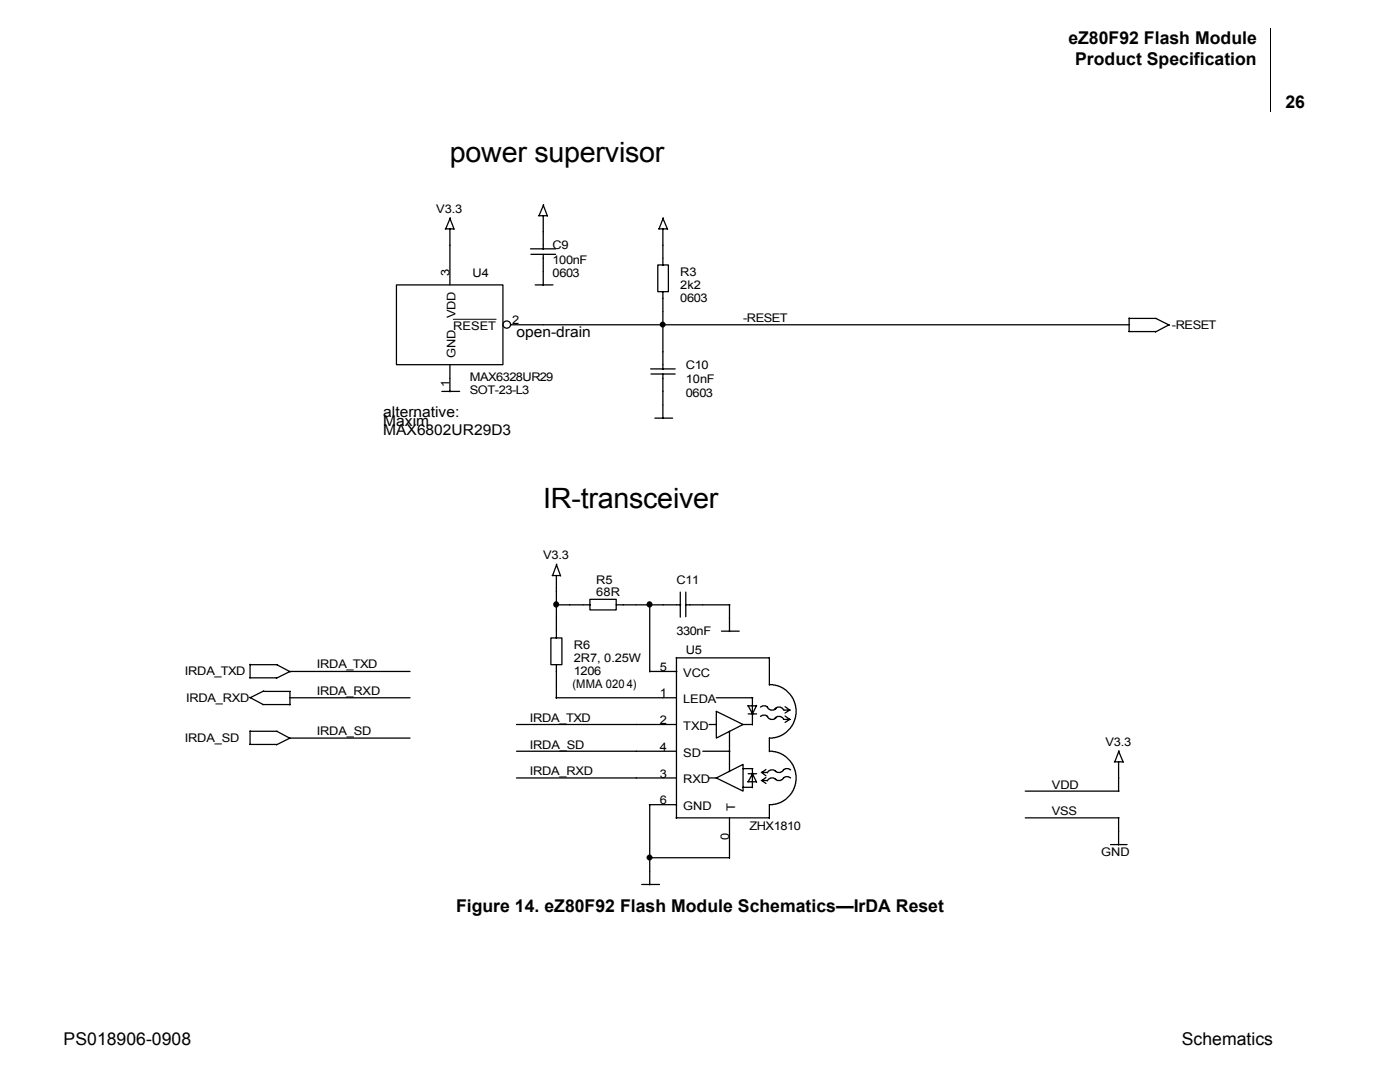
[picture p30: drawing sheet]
<svg xmlns="http://www.w3.org/2000/svg" width="279mm" height="216mm" viewBox="0 0 279 216" stroke-linecap="round" stroke-linejoin="round" font-family="sans-serif">
<defs><g id="words">
<g font-size="5.6">
<text x="89.8" y="32.3">power supervisor</text>
<text x="108.4" y="101.4">IR-transceiver</text>
</g>
<g font-size="3.5">
<text x="213.2" y="8.7">eZ80F92 Flash Module</text>
<text x="214.6" y="12.9">Product Specification</text>
<text x="256.5" y="21.5">26</text>
<text x="91" y="182.1">Figure 14. eZ80F92 Flash Module Schematics—IrDA Reset</text>
<text x="12.7" y="208.6">PS018906-0908</text>
<text x="235.8" y="208.6">Schematics</text>
</g>
<g font-size="3">
<text x="103.1" y="67.3">open-drain</text>
<text x="76.5" y="83.3">alternative:</text>
<text x="76.5" y="85">Maxim</text>
<text x="76.5" y="86.8">MAX6802UR29D3</text>
</g>
<g font-size="2.4">
<text x="87.1" y="42.5">V3.3</text>
<text x="110.3" y="49.7">C9</text>
<text x="110.3" y="52.6">100nF</text>
<text x="89.7" y="55" transform="rotate(-90 89.7 55)">3</text>
<text x="94.3" y="55.2">U4</text>
<text x="110.3" y="55.2">0603</text>
<text x="135.8" y="55">R3</text>
<text x="135.8" y="57.6">2k2</text>
<text x="90.5" y="65.9">RESET</text>
<text x="90.9" y="63.5" transform="rotate(-90 90.9 63.5)">VDD</text>
<text x="102.2" y="64.7">2</text>
<text x="135.8" y="60.3">0603</text>
<text x="148.3" y="64.3">-RESET</text>
<text x="233.9" y="65.7">-RESET</text>
<text x="90.9" y="71.4" transform="rotate(-90 90.9 71.4)">GND</text>
<text x="89.7" y="77.3" transform="rotate(-90 89.7 77.3)">1</text>
<text x="93.8" y="76">MAX6328UR29</text>
<text x="136.9" y="73.6">C10</text>
<text x="136.9" y="76.5">10nF</text>
<text x="93.8" y="78.6">SOT-23-L3</text>
<text x="136.9" y="79.2">0603</text>
<text x="108.4" y="111.6">V3.3</text>
<text x="119" y="116.6">R5</text>
<text x="119" y="118.8">68R</text>
<text x="135" y="116.6">C11</text>
<text x="114.5" y="129.4">R6</text>
<text x="135" y="126.8">330nF</text>
<text x="136.9" y="130.5">U5</text>
<text x="36.9" y="134.7">IRDA_TXD</text>
<text x="63.2" y="133.4">IRDA_TXD</text>
<text x="114.3" y="137.2">(MMA 020 4)</text>
<text x="114.5" y="132.1">2R7, 0.25W</text>
<text x="114.5" y="134.7">1206</text>
<text x="131.7" y="133.9">5</text>
<text x="136.4" y="135.1">VCC</text>
<text x="37.1" y="140.1">IRDA_RXD</text>
<text x="63.2" y="138.7">IRDA_RXD</text>
<text x="131.7" y="139.1">1</text>
<text x="136.4" y="140.3">LEDA</text>
<text x="36.9" y="148">IRDA_SD</text>
<text x="63.2" y="146.7">IRDA_SD</text>
<text x="105.7" y="144.1">IRDA_TXD</text>
<text x="105.7" y="149.4">IRDA_SD</text>
<text x="131.7" y="144.5">2</text>
<text x="131.7" y="149.8">4</text>
<text x="136.4" y="145.7">TXD</text>
<text x="220.6" y="148.8">V3.3</text>
<text x="105.7" y="154.6">IRDA_RXD</text>
<text x="131.7" y="155.1">3</text>
<text x="136.4" y="151">SD</text>
<text x="131.7" y="160.5">6</text>
<text x="136.4" y="156.3">RXD</text>
<text x="136.4" y="161.7">GND</text>
<text x="146.7" y="161.8" transform="rotate(-90 146.7 161.8)">T</text>
<text x="209.9" y="157.4">VDD</text>
<text x="145.5" y="167.7" transform="rotate(-90 145.5 167.7)">0</text>
<text x="149.6" y="165.6">ZHX1810</text>
<text x="209.9" y="162.7">VSS</text>
<text x="219.8" y="170.9">GND</text>
</g>
</g></defs>
<path d="M253.4 5.6l.2 .1z" fill="#000"/>
<path d="M253.5 5.7v16.6" fill="none" stroke="#000" stroke-width=".2"/>
<path d="M233.9 16.5h16.9v6.3h-16.9z" fill="#fff"/>
<g fill="none" stroke="#000" stroke-width=".25">
<path d="M79.1 56.8h21.3v16h-21.3zM88.9 45.7h1.6M89.8 45.7v11.1M89.8 43.6l.8 2.2M89.9 43.5l-1 2.2M105.9 49.7h5M106 50.8h4.9M106.8 56.8h3.6M107.5 43h1.7M108.4 43v6.7M108.4 50.8v6.1M108.4 40.9l.9 2.2"/>
<path d="M108.5 40.8l-.9 2.2M131.3 52.9h2.1v5.3h-2.1zM131.4 45.7h1.7M132.3 45.7v7.3M132.3 58.2v15.5M132.3 43.6l.9 2.2M132.4 43.5l-.9 2.2M88.2 78.1h3.5M89.8 72.8v5.4M101.9 64.7a.76 .76 0 0 0-1.2-.6 .76 .76 0 0 0 0 1.3 .76 .76 0 0 0 1.2-.6M102 64.8h123.4M129.8 73.6h4.9"/>
<path d="M129.9 74.6h4.8M132.3 74.6v8.9M225.3 66.2h5.4M225.3 63.5h5.5M225.3 63.5v2.7M230.7 63.5l2.7 1.4M233.3 64.8l-2.7 1.4M130.7 83.4h3.5M110.2 114.8h1.6M111 114.8v12.6M111 112.6l.9 2.3M111.1 112.6l-.8 2.2"/>
<path d="M117.7 119.6h5.3v2.1h-5.3zM135.8 118.1v5M136.9 118.1v5M49.8 139.1l2.7 1.5M49.8 135.3h5.4M49.9 132.6h5.4M49.9 132.5v2.8M52.5 138h5.5M52.6 137.9l-2.7 1.3M55.2 132.6l2.8 1.5M57.8 139.2h24M57.8 134h24"/>
<path d="M57.9 138v2.7M57.9 134l-2.7 1.3M109.9 127.3h2.2v5.3h-2.2zM111 139.2h24M111 132.6v6.7M111 120.7h6.8M123 120.7h12.8M129.7 120.7v13.4M129.7 134h5.4M134.9 131.3h18.6v5.4M135 134h.1M135 131.3v32"/>
<path d="M136.9 120.7h8.8M143 139.2h7.2M144 125.9h3.5M145.6 120.7v5.3M150.2 139.2v5.5M153.5 136.6l1.6 .2 1.7 .8 1 1 .5 .8 .6 1.9-.2 2.1-.4 1.1-.5 .7-1 1.1-1.2 .6-1.4 .4h-.7v2.7M49.8 148.5h5.4M49.9 145.8v2.7M49.9 145.9h5.4M52.4 140.6h5.5M55.2 145.9l2.8 1.5M57.8 147.3h24"/>
<path d="M57.9 147.3l-2.7 1.3M103.1 149.9h31.9M103.1 144.6h31.9M103.1 155.2h31.9M140.3 149.9h5.4M141.5 144.6h1.5M141.5 155.2h1.5M143 155.2l5.3-2.7v5.4zM143 141.9l5.3 2.7-5.3 2.7zM145.6 145.9v8.1M148.2 144.6h2M148.2 157.1h2"/>
<path d="M148.3 153.4h1.9M149.2 156h1.7M149.2 140.8h1.7M149.3 154.4h1.7M149.3 140.8l.9 1.7M149.3 142.4h1.7M150.2 153.4v3.8M150.2 154.4l.8 1.7M150.2 154.3l-.9 1.7M151 140.8l-.8 1.6M151.8 143l.4-.3h.6l.4 .3M151.8 141.1l.4-.3h.6l.4 .3"/>
<path d="M151.9 154.1h1.1M151.9 155.7h1.1M152.9 153.5l-.9 .6 .9 .7M152.9 155.1l-.9 .6 .9 .6M153.1 143l.7 .5h.6l.5-.3M153.1 141.1l.7 .6h.6l.5-.4M153.5 149.9l1.6 .2 1.7 .8 1 1 .5 .8 .6 1.9-.2 2.1-.4 1.1-.5 .7-1 1.1-1.2 .6-1.4 .4h-.7v2.7M154.6 143.3l.6-.3h.5l.7 .5M154.6 141.5l.6-.4h.5l.7 .6M154.8 153.9l-.4-.3h-.6l-.7 .6M154.8 155.5l-.4-.3h-.6l-.7 .6M156.3 153.6l.5-.2h.6l.4 .2"/>
<path d="M156.3 155.2l.5-.2h.6l.4 .2M156.4 153.5l-.7 .6h-.5l-.5-.2M156.4 155.1l-.7 .6h-.5l-.5-.2M156.5 141.7h1.2M156.5 143.5h1.2M156.7 141l.9 .7-.9 .6M156.7 142.9l.9 .6-.9 .6M204.6 157.9h18.7M222.4 152h1.7M223.2 152v5.9M223.2 149.9l1 2.2M223.3 149.8l-.8 2.2"/>
<path d="M128.1 176.5h3.5M129.6 160.6h5.4M129.6 171.2h16M129.7 160.6v16M134.9 163.2h18.6M135 160.6h.1M145.6 163.2v8M204.6 163.2h18.7M221.6 168.5h3.3M223.2 163.2v5.4"/>
</g>
<path d="M90.5 63.7h8.5" fill="none" stroke="#000" stroke-width=".2"/>
<g fill="#000" stroke="#000" stroke-width=".25">
<circle cx="132.3" cy="64.8" r=".47"/>
<circle cx="111" cy="120.6" r=".49"/>
<circle cx="129.6" cy="120.6" r=".49"/>
<circle cx="129.6" cy="171.1" r=".47"/>
</g>
<use href="#words"/>
</svg>
